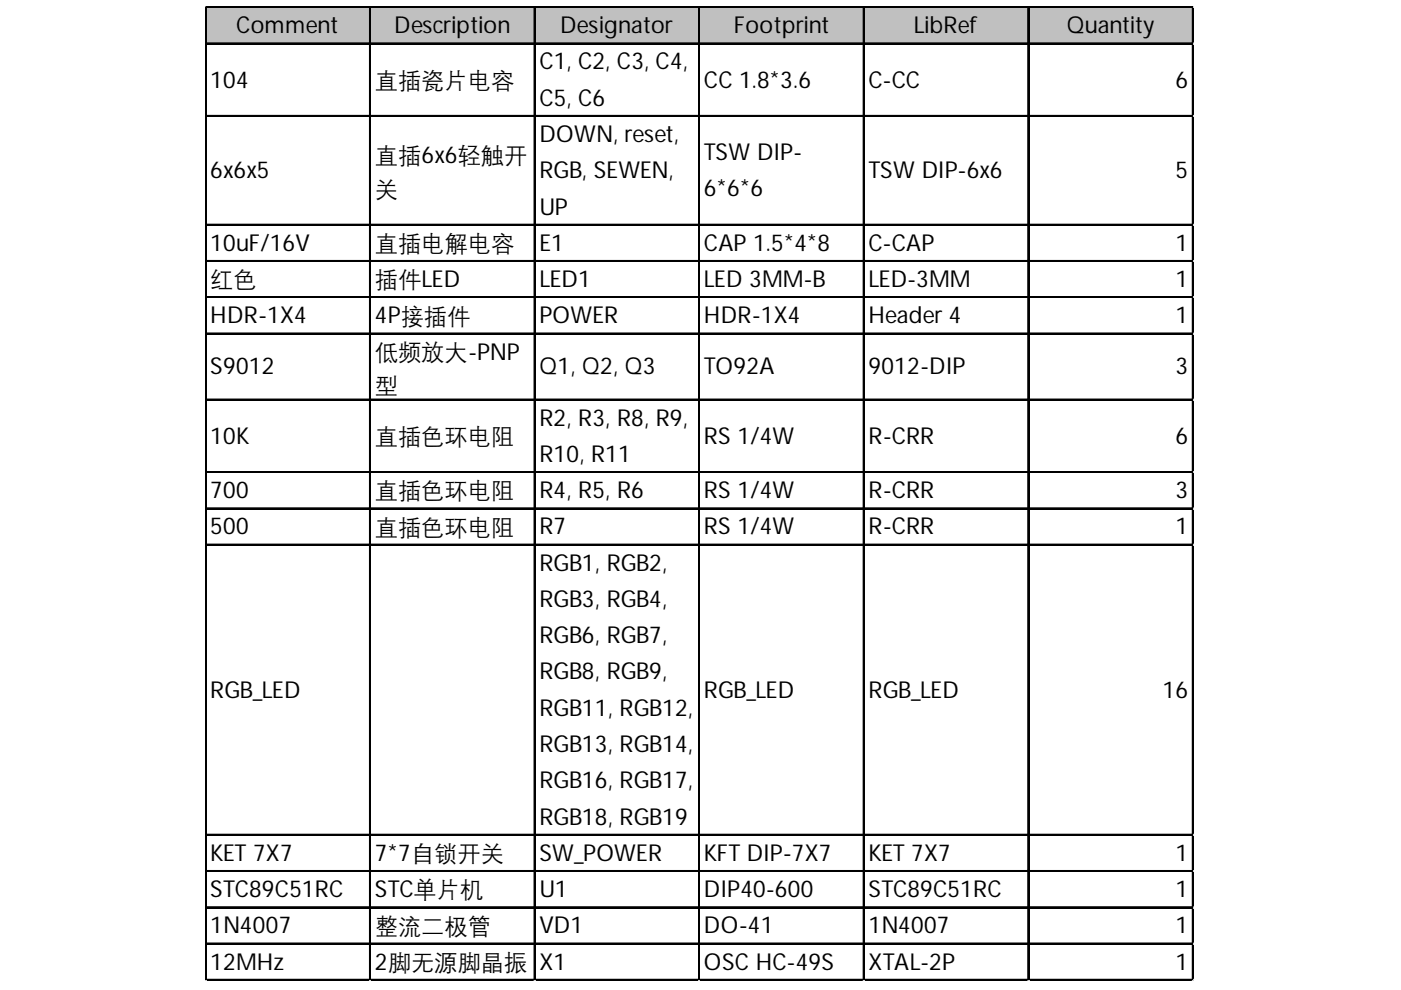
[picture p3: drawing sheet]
<svg xmlns="http://www.w3.org/2000/svg" width="297mm" height="210mm" viewBox="0 0 297 210" stroke-linecap="round" stroke-linejoin="round" font-family="sans-serif">
<defs><g id="words">
<g font-size="4.9">
<text x="50.1" y="7">Comment</text>
<text x="83.6" y="7">Description</text>
<text x="118.7" y="7">Designator</text>
<text x="155.6" y="7">Footprint</text>
<text x="193.8" y="7">LibRef</text>
<text x="226.2" y="7">Quantity</text>
<text x="114.4" y="14.7">C1, C2, C3, C4,</text>
<text x="44.6" y="18.6">104</text>
<text x="79.5" y="18.6">直插瓷片电容</text>
<text x="114.4" y="22.4">C5, C6</text>
<text x="149.2" y="18.6">CC 1.8*3.6</text>
<text x="184.1" y="18.6">C-CC</text>
<text x="249.2" y="18.6">6</text>
<text x="79.5" y="34.5">直插6x6轻触开</text>
<text x="114.4" y="30.1">DOWN, reset,</text>
<text x="149.2" y="33.9">TSW DIP-</text>
<text x="44.6" y="37.8">6x6x5</text>
<text x="79.5" y="41.7">关</text>
<text x="114.4" y="37.8">RGB, SEWEN,</text>
<text x="149.2" y="41.6">6*6*6</text>
<text x="184.1" y="37.8">TSW DIP-6x6</text>
<text x="249.2" y="37.8">5</text>
<text x="114.4" y="45.5">UP</text>
<text x="44.6" y="53.2">10uF/16V</text>
<text x="79.5" y="53.2">直插电解电容</text>
<text x="114.4" y="53.2">E1</text>
<text x="149.2" y="53.2">CAP 1.5*4*8</text>
<text x="184.1" y="53.2">C-CAP</text>
<text x="249.2" y="53.2">1</text>
<text x="44.6" y="60.9">红色</text>
<text x="79.5" y="60.9">插件LED</text>
<text x="114.4" y="60.9">LED1</text>
<text x="149.2" y="60.9">LED 3MM-B</text>
<text x="184.1" y="60.9">LED-3MM</text>
<text x="249.2" y="60.9">1</text>
<text x="44.6" y="68.5">HDR-1X4</text>
<text x="79.5" y="68.5">4P接插件</text>
<text x="114.4" y="68.5">POWER</text>
<text x="149.2" y="68.5">HDR-1X4</text>
<text x="184.1" y="68.5">Header 4</text>
<text x="249.2" y="68.5">1</text>
<text x="79.5" y="76.3">低频放大-PNP</text>
<text x="44.6" y="79.3">S9012</text>
<text x="79.5" y="83.4">型</text>
<text x="114.4" y="79.3">Q1, Q2, Q3</text>
<text x="149.2" y="79.3">TO92A</text>
<text x="184.1" y="79.3">9012-DIP</text>
<text x="249.2" y="79.3">3</text>
<text x="44.6" y="94.1">10K</text>
<text x="79.5" y="94.1">直插色环电阻</text>
<text x="114.4" y="90.2">R2, R3, R8, R9,</text>
<text x="149.2" y="94.1">RS 1/4W</text>
<text x="184.1" y="94.1">R-CRR</text>
<text x="249.2" y="94.1">6</text>
<text x="114.4" y="97.9">R10, R11</text>
<text x="44.6" y="105.6">700</text>
<text x="79.5" y="105.7">直插色环电阻</text>
<text x="114.4" y="105.6">R4, R5, R6</text>
<text x="149.2" y="105.6">RS 1/4W</text>
<text x="184.1" y="105.6">R-CRR</text>
<text x="249.2" y="105.6">3</text>
<text x="44.6" y="113.3">500</text>
<text x="79.5" y="113.4">直插色环电阻</text>
<text x="114.4" y="113.3">R7</text>
<text x="149.2" y="113.3">RS 1/4W</text>
<text x="184.1" y="113.3">R-CRR</text>
<text x="249.2" y="113.3">1</text>
<text x="114.4" y="121">RGB1, RGB2,</text>
<text x="114.4" y="128.7">RGB3, RGB4,</text>
<text x="114.4" y="136.4">RGB6, RGB7,</text>
<text x="44.6" y="147.9">RGB_LED</text>
<text x="114.4" y="144.1">RGB8, RGB9,</text>
<text x="149.2" y="147.9">RGB_LED</text>
<text x="184.1" y="147.9">RGB_LED</text>
<text x="246.5" y="147.9">16</text>
<text x="114.4" y="151.8">RGB11, RGB12,</text>
<text x="114.4" y="159.4">RGB13, RGB14,</text>
<text x="114.4" y="167.1">RGB16, RGB17,</text>
<text x="114.4" y="174.8">RGB18, RGB19</text>
<text x="44.6" y="182.5">KET 7X7</text>
<text x="79.5" y="182.5">7*7自锁开关</text>
<text x="114.4" y="182.5">SW_POWER</text>
<text x="149.2" y="182.5">KFT DIP-7X7</text>
<text x="184.1" y="182.5">KET 7X7</text>
<text x="249.2" y="182.5">1</text>
<text x="44.6" y="190.2">STC89C51RC</text>
<text x="79.5" y="190.2">STC单片机</text>
<text x="114.4" y="190.2">U1</text>
<text x="149.2" y="190.2">DIP40-600</text>
<text x="184.1" y="190.2">STC89C51RC</text>
<text x="249.2" y="190.2">1</text>
<text x="44.6" y="197.9">1N4007</text>
<text x="79.5" y="197.9">整流二极管</text>
<text x="114.4" y="197.9">VD1</text>
<text x="149.2" y="197.9">DO-41</text>
<text x="184.1" y="197.9">1N4007</text>
<text x="249.2" y="197.9">1</text>
<text x="44.6" y="205.6">12MHz</text>
<text x="79.5" y="205.6">2脚无源脚晶振</text>
<text x="114.4" y="205.6">X1</text>
<text x="149.2" y="205.6">OSC HC-49S</text>
<text x="184.1" y="205.6">XTAL-2P</text>
<text x="249.2" y="205.6">1</text>
</g>
</g></defs>
<path d="M43.7 1.7h209.4v7.7h-209.4z" fill="#c0c0c0"/>
<g fill="none" stroke="#000" stroke-width=".28">
<path d="M43.5 1.4v206.5M43.7 1.4h209.4M43.7 9.1h209.4M78.4 1.7v206.2M113.3 1.7v206.2M148.1 1.7v206.2M183 1.7v206.2M217.9 1.7v206.2M252.8 1.7v206.2M43.7 24.5h209.4M43.7 47.6h209.4M43.7 55.3h209.4"/>
<path d="M43.7 62.9h209.4M43.7 70.6h209.4M43.7 84.6h209.4M43.7 100h209.4M43.7 107.7h209.4M43.7 115.4h209.4M43.7 176.9h209.4M43.7 184.6h209.4M43.7 192.3h209.4M43.7 200h209.4M43.7 207.7h209.4"/>
</g>
<g fill="none" stroke="#000" stroke-width=".27">
<path d="M43.6 1.4v206.5M43.7 1.6h209.4M43.7 9.3h209.4M78.5 1.7v206.2M113.4 1.7v206.2M148.3 1.7v206.2M183.2 1.7v206.2M218.1 1.7v206.2M253 1.7v206.2M43.7 24.6h209.4M43.7 47.7h209.4M43.7 55.4h209.4"/>
<path d="M43.7 63.1h209.4M43.7 70.8h209.4M43.7 84.8h209.4M43.7 100.1h209.4M43.7 107.8h209.4M43.7 115.5h209.4M43.7 177h209.4M43.7 184.7h209.4M43.7 192.4h209.4M43.7 200.1h209.4M43.7 207.8h209.4"/>
</g>
<path d="M43.5 207.9v.1" fill="none" stroke="#d4d4d4" stroke-width=".28"/>
<path d="M43.5 207.9l.2 .1z" fill="#d4d4d4"/>
<path d="M78.4 207.9v.1" fill="none" stroke="#d4d4d4" stroke-width=".28"/>
<path d="M78.4 207.9l.2 .1z" fill="#d4d4d4"/>
<path d="M113.3 207.9v.1" fill="none" stroke="#d4d4d4" stroke-width=".28"/>
<path d="M113.3 207.9l.2 .1z" fill="#d4d4d4"/>
<path d="M148.1 207.9v.1" fill="none" stroke="#d4d4d4" stroke-width=".28"/>
<path d="M148.1 207.9l.3 .1z" fill="#d4d4d4"/>
<path d="M183 207.9v.1" fill="none" stroke="#d4d4d4" stroke-width=".28"/>
<path d="M183 207.9l.3 .1z" fill="#d4d4d4"/>
<path d="M217.9 207.9v.1" fill="none" stroke="#d4d4d4" stroke-width=".28"/>
<path d="M217.9 207.9l.3 .1z" fill="#d4d4d4"/>
<path d="M252.8 207.9v.1" fill="none" stroke="#d4d4d4" stroke-width=".28"/>
<path d="M252.8 207.9l.3 .1z" fill="#d4d4d4"/>
<path d="M253.1 1.4h.1" fill="none" stroke="#d4d4d4" stroke-width=".28"/>
<path d="M253.1 1.4v.3z" fill="#d4d4d4"/>
<path d="M253.1 9.1h.1" fill="none" stroke="#d4d4d4" stroke-width=".28"/>
<path d="M253.1 9.1v.3z" fill="#d4d4d4"/>
<path d="M253.1 24.5h.1" fill="none" stroke="#d4d4d4" stroke-width=".28"/>
<path d="M253.1 24.5v.3z" fill="#d4d4d4"/>
<path d="M253.1 47.6h.1" fill="none" stroke="#d4d4d4" stroke-width=".28"/>
<path d="M253.1 47.6v.2z" fill="#d4d4d4"/>
<path d="M253.1 55.3h.1" fill="none" stroke="#d4d4d4" stroke-width=".28"/>
<path d="M253.1 55.3v.2z" fill="#d4d4d4"/>
<path d="M253.1 62.9h.1" fill="none" stroke="#d4d4d4" stroke-width=".28"/>
<path d="M253.1 62.9v.3z" fill="#d4d4d4"/>
<path d="M253.1 70.6h.1" fill="none" stroke="#d4d4d4" stroke-width=".28"/>
<path d="M253.1 70.6v.3z" fill="#d4d4d4"/>
<path d="M253.1 84.6h.1" fill="none" stroke="#d4d4d4" stroke-width=".28"/>
<path d="M253.1 84.6v.3z" fill="#d4d4d4"/>
<path d="M253.1 100h.1" fill="none" stroke="#d4d4d4" stroke-width=".28"/>
<path d="M253.1 100v.3z" fill="#d4d4d4"/>
<path d="M253.1 107.7h.1" fill="none" stroke="#d4d4d4" stroke-width=".28"/>
<path d="M253.1 107.7v.3z" fill="#d4d4d4"/>
<path d="M253.1 115.4h.1" fill="none" stroke="#d4d4d4" stroke-width=".28"/>
<path d="M253.1 115.4v.3z" fill="#d4d4d4"/>
<path d="M253.1 176.9h.1" fill="none" stroke="#d4d4d4" stroke-width=".28"/>
<path d="M253.1 176.9v.3z" fill="#d4d4d4"/>
<path d="M253.1 184.6h.1" fill="none" stroke="#d4d4d4" stroke-width=".28"/>
<path d="M253.1 184.6v.3z" fill="#d4d4d4"/>
<path d="M253.1 192.3h.1" fill="none" stroke="#d4d4d4" stroke-width=".28"/>
<path d="M253.1 192.3v.3z" fill="#d4d4d4"/>
<path d="M253.1 200h.1" fill="none" stroke="#d4d4d4" stroke-width=".28"/>
<path d="M253.1 200v.2z" fill="#d4d4d4"/>
<path d="M253.1 207.7h.1" fill="none" stroke="#d4d4d4" stroke-width=".28"/>
<path d="M253.1 207.7v.2z" fill="#d4d4d4"/>
<use href="#words"/>
</svg>
